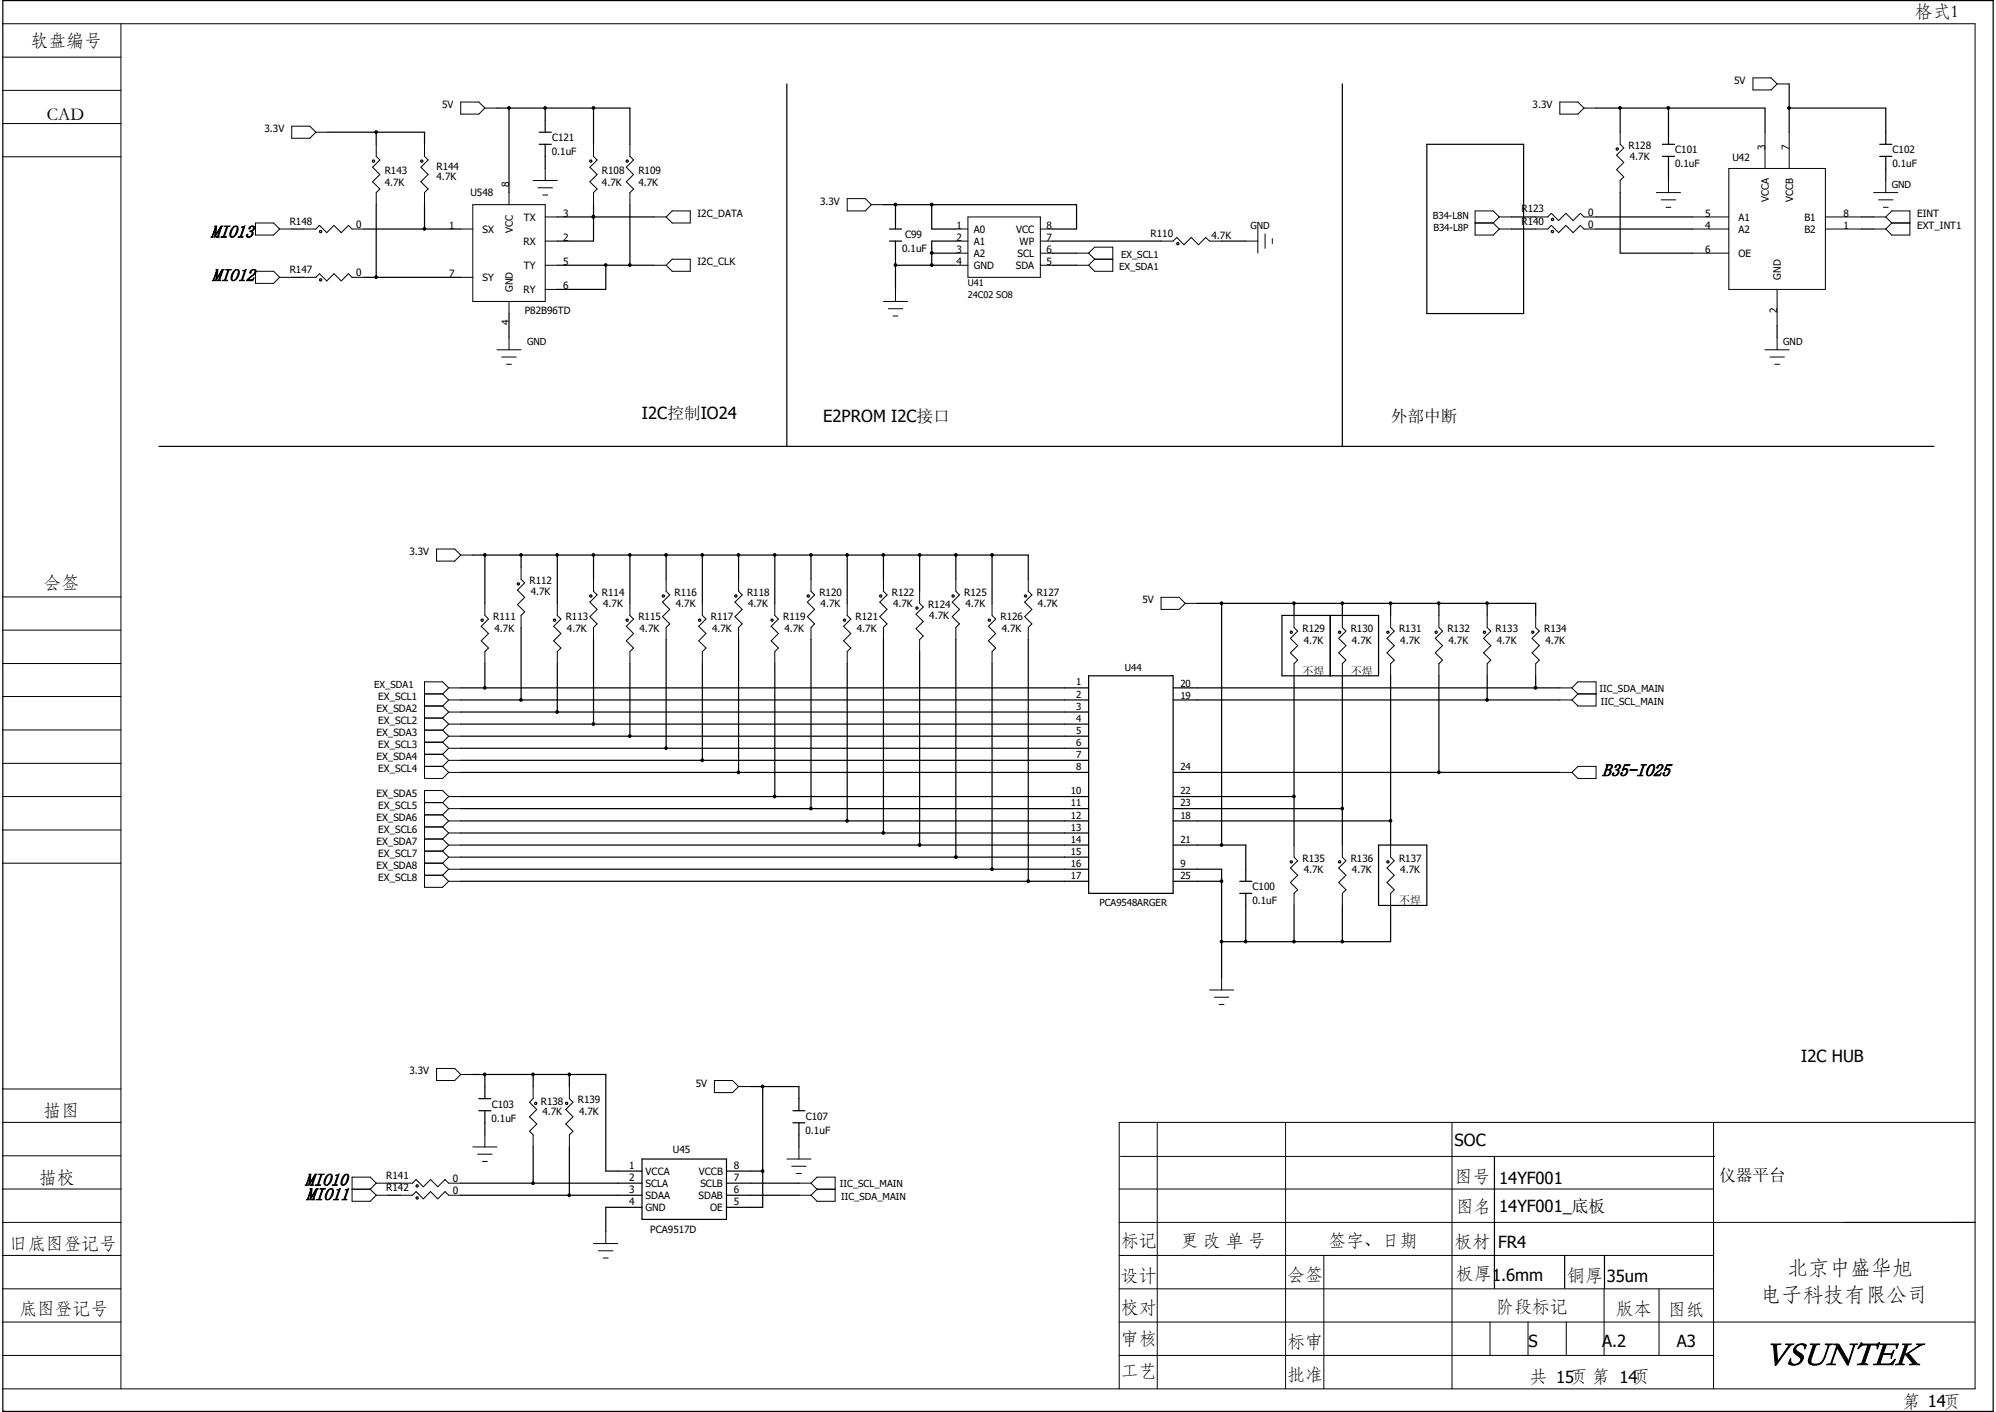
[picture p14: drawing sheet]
<svg xmlns="http://www.w3.org/2000/svg" width="420mm" height="297mm" viewBox="0 0 420 297" stroke-linecap="round" stroke-linejoin="round" font-family="sans-serif">
<defs><g id="words">
<text font-size="7.3" x="371.2" y="287.1">VSUNTEK</text>
<g font-size="4.4">
<text x="376.1" y="267.9">北京中盛华旭</text>
<text x="370.5" y="273.6">电子科技有限公司</text>
</g>
<g font-size="3.8">
<text x="402.9" y="3.5">格式1</text>
<text x="6.4" y="9.6">软盘编号</text>
<text x="9.9" y="25.2">CAD</text>
<text x="9.2" y="123.7">会签</text>
<text x="9.1" y="234.7">描图</text>
<text x="8.2" y="248.8">描校</text>
<text x="306.1" y="248.6">图号</text>
<text x="306.3" y="255">图名</text>
<text x="2" y="262.7">旧底图登记号</text>
<text x="235.8" y="262">标记</text>
<text x="248.5" y="262.2">更 改 单 号</text>
<text x="279.4" y="262.2">签字、日期</text>
<text x="306.1" y="262.3">板材</text>
<text x="235.8" y="269.5">设计</text>
<text x="270.8" y="269.2">会签</text>
<text x="306.3" y="268.9">板厚1.6mm</text>
<text x="329.7" y="269.5">铜厚</text>
<text x="314.8" y="276">阶段标记</text>
<text x="4" y="276.3">底图登记号</text>
<text x="235.8" y="276.3">校对</text>
<text x="340" y="276.3">版本</text>
<text x="350.9" y="276.5">图纸</text>
<text x="235.8" y="282.6">审核</text>
<text x="270.8" y="283.3">标审</text>
<text x="235.8" y="289.4">工艺</text>
<text x="270.8" y="290.4">批准</text>
<text x="321.9" y="290.8">共 15页 第 14页</text>
<text x="400.3" y="296">第 14页</text>
</g>
<g font-size="3.7">
<text x="44.4" y="50">MIO13</text>
<text x="44.6" y="59.1">MIO12</text>
<text x="337.1" y="163.2">B35-IO25</text>
<text x="64.2" y="249.4">MIO10</text>
<text x="64.4" y="252.4">MIO11</text>
</g>
<g font-size="3.5">
<text x="135.1" y="88.1">I2C控制IO24</text>
<text x="173.2" y="88.8">E2PROM I2C接口</text>
<text x="292.6" y="88.8">外部中断</text>
<text x="379" y="223.5">I2C HUB</text>
<text x="306.1" y="241">SOC</text>
<text x="315.5" y="249.1">14YF001</text>
<text x="361.7" y="248.4">仪器平台</text>
<text x="315.5" y="255">14YF001_底板</text>
<text x="315.2" y="262.6">FR4</text>
<text x="338.1" y="269.7">35um</text>
<text x="321.6" y="283.4">S</text>
<text x="337.1" y="283.4">A.2</text>
<text x="352.8" y="283.4">A3</text>
</g>
<g font-size="2.3">
<text x="274.1" y="141.9">不焊</text>
<text x="284.2" y="141.9">不焊</text>
<text x="294.4" y="190.2">不焊</text>
</g>
<g font-size="2.1">
<text x="364.9" y="17.7">5V</text>
<text x="93" y="22.7">5V</text>
<text x="322.5" y="22.7">3.3V</text>
<text x="55.7" y="27.8">3.3V</text>
<text x="116.2" y="29.7">C121</text>
<text x="91.9" y="35.7">R144</text>
<text x="116.1" y="32.6">0.1uF</text>
<text x="342.7" y="31.4">R128</text>
<text x="342.9" y="33.7">4.7K</text>
<text x="352.5" y="35.2">0.1uF</text>
<text x="352.5" y="32.2">C101</text>
<text x="364.5" y="33.9">U42</text>
<text x="371.4" y="31.6" transform="rotate(-90 371.4 31.6)">3</text>
<text x="376.5" y="31.6" transform="rotate(-90 376.5 31.6)">7</text>
<text x="398.2" y="35.2">0.1uF</text>
<text x="398.2" y="32.2">C102</text>
<text x="80.9" y="36.7">R143</text>
<text x="80.9" y="39.1">4.7K</text>
<text x="91.9" y="37.8">4.7K</text>
<text x="99" y="41.3">U548</text>
<text x="107.1" y="39.2" transform="rotate(-90 107.1 39.2)">8</text>
<text x="126.7" y="36.7">R108</text>
<text x="126.7" y="39.1">4.7K</text>
<text x="134.3" y="36.7">R109</text>
<text x="134.3" y="39.1">4.7K</text>
<text x="61" y="47.2">R148</text>
<text x="75" y="47.9">0</text>
<text x="110.2" y="46.4">TX</text>
<text x="118.5" y="45.6">3</text>
<text x="146.8" y="45.6">I2C_DATA</text>
<text x="172.6" y="43.1">3.3V</text>
<text x="320.2" y="44.7">R123</text>
<text x="320.2" y="47.2">R140</text>
<text x="334.2" y="45.4">0</text>
<text x="334.2" y="47.9">0</text>
<text x="358.8" y="45.6">5</text>
<text x="365.8" y="46.4">A1</text>
<text x="372.2" y="42.5" transform="rotate(-90 372.2 42.5)">VCCA</text>
<text x="377.3" y="42.5" transform="rotate(-90 377.3 42.5)">VCCB</text>
<text x="379.7" y="46.4">B1</text>
<text x="387.9" y="45.6">8</text>
<text x="403.4" y="45.6">EINT</text>
<text x="94.5" y="48.2">1</text>
<text x="101.5" y="49">SX</text>
<text x="107.9" y="48.9" transform="rotate(-90 107.9 48.9)">VCC</text>
<text x="110.2" y="51.5">RX</text>
<text x="118.5" y="50.7">2</text>
<text x="189.8" y="53">0.1uF</text>
<text x="190.5" y="50">C99</text>
<text x="201.3" y="48.2">1</text>
<text x="201.3" y="50.7">2</text>
<text x="201.3" y="53.3">3</text>
<text x="204.9" y="49">A0</text>
<text x="204.9" y="51.5">A1</text>
<text x="213.8" y="49">VCC</text>
<text x="214.5" y="51.5">WP</text>
<text x="220.2" y="53.3">6</text>
<text x="220.2" y="50.7">7</text>
<text x="220.2" y="48.2">8</text>
<text x="242.1" y="49.8">R110</text>
<text x="254.9" y="50.2">4.7K</text>
<text x="358.8" y="53.3">6</text>
<text x="358.8" y="48.2">4</text>
<text x="365.8" y="49">A2</text>
<text x="379.7" y="49">B2</text>
<text x="387.9" y="48.2">1</text>
<text x="403.4" y="48.2">EXT_INT1</text>
<text x="61" y="57.4">R147</text>
<text x="75" y="58.1">0</text>
<text x="94.5" y="58.3">7</text>
<text x="101.5" y="59.1">SY</text>
<text x="110.2" y="56.6">TY</text>
<text x="118.5" y="55.8">5</text>
<text x="146.8" y="55.8">I2C_CLK</text>
<text x="201.3" y="55.8">4</text>
<text x="204.9" y="54.1">A2</text>
<text x="204.9" y="56.6">GND</text>
<text x="213.7" y="56.6">SDA</text>
<text x="214.1" y="54.1">SCL</text>
<text x="220.2" y="55.8">5</text>
<text x="365.8" y="54.1">OE</text>
<text x="374.7" y="58.8" transform="rotate(-90 374.7 58.8)">GND</text>
<text x="107.9" y="61.4" transform="rotate(-90 107.9 61.4)">GND</text>
<text x="110.2" y="61.7">RY</text>
<text x="118.5" y="60.9">6</text>
<text x="373.9" y="65.8" transform="rotate(-90 373.9 65.8)">2</text>
<text x="107.1" y="68.4" transform="rotate(-90 107.1 68.4)">4</text>
<text x="110.4" y="66">P82B96TD</text>
<text x="86.1" y="116.8">3.3V</text>
<text x="111.4" y="122.9">R112</text>
<text x="111.7" y="125.2">4.7K</text>
<text x="126.7" y="125.4">R114</text>
<text x="141.9" y="125.4">R116</text>
<text x="157.2" y="125.4">R118</text>
<text x="172.4" y="125.4">R120</text>
<text x="187.7" y="125.4">R122</text>
<text x="202.9" y="125.4">R125</text>
<text x="218.1" y="125.4">R127</text>
<text x="103.8" y="130.5">R111</text>
<text x="119" y="130.5">R113</text>
<text x="126.9" y="127.8">4.7K</text>
<text x="134.3" y="130.5">R115</text>
<text x="142.2" y="127.8">4.7K</text>
<text x="149.6" y="130.5">R117</text>
<text x="157.4" y="127.8">4.7K</text>
<text x="164.8" y="130.5">R119</text>
<text x="172.7" y="127.8">4.7K</text>
<text x="180" y="130.5">R121</text>
<text x="187.9" y="127.8">4.7K</text>
<text x="195.3" y="127.9">R124</text>
<text x="195.5" y="130.3">4.7K</text>
<text x="203.2" y="127.8">4.7K</text>
<text x="210.5" y="130.5">R126</text>
<text x="218.4" y="127.8">4.7K</text>
<text x="240.4" y="126.9">5V</text>
<text x="104.1" y="132.8">4.7K</text>
<text x="119.3" y="132.8">4.7K</text>
<text x="134.6" y="132.8">4.7K</text>
<text x="149.8" y="132.8">4.7K</text>
<text x="165.1" y="132.8">4.7K</text>
<text x="180.3" y="132.8">4.7K</text>
<text x="210.8" y="132.8">4.7K</text>
<text x="274.1" y="133">R129</text>
<text x="274.3" y="135.4">4.7K</text>
<text x="284.2" y="133">R130</text>
<text x="284.5" y="135.4">4.7K</text>
<text x="294.4" y="133">R131</text>
<text x="294.6" y="135.4">4.7K</text>
<text x="304.5" y="133">R132</text>
<text x="304.8" y="135.4">4.7K</text>
<text x="314.7" y="133">R133</text>
<text x="315" y="135.4">4.7K</text>
<text x="324.9" y="133">R134</text>
<text x="325.2" y="135.4">4.7K</text>
<text x="79.2" y="149.8">EX_SDA2</text>
<text x="79.6" y="147.2">EX_SCL1</text>
<text x="79.2" y="154.9">EX_SDA3</text>
<text x="79.6" y="152.3">EX_SCL2</text>
<text x="79.2" y="159.9">EX_SDA4</text>
<text x="79.6" y="157.4">EX_SCL3</text>
<text x="79.2" y="167.6">EX_SDA5</text>
<text x="79.6" y="162.5">EX_SCL4</text>
<text x="79.2" y="172.7">EX_SDA6</text>
<text x="79.6" y="170.1">EX_SCL5</text>
<text x="79.2" y="177.8">EX_SDA7</text>
<text x="79.6" y="175.2">EX_SCL6</text>
<text x="79.2" y="182.8">EX_SDA8</text>
<text x="79.6" y="180.3">EX_SCL7</text>
<text x="79.6" y="185.4">EX_SCL8</text>
<text x="274.1" y="181.3">R135</text>
<text x="274.3" y="183.7">4.7K</text>
<text x="284.2" y="181.3">R136</text>
<text x="284.5" y="183.7">4.7K</text>
<text x="294.4" y="181.3">R137</text>
<text x="294.6" y="183.7">4.7K</text>
<text x="263.5" y="190.2">0.1uF</text>
<text x="263.6" y="187.2">C100</text>
<text x="86.1" y="226">3.3V</text>
<text x="103.5" y="233">C103</text>
<text x="113.8" y="232.4">R138</text>
<text x="121.6" y="232.1">R139</text>
<text x="146.4" y="228.6">5V</text>
<text x="103.4" y="235.9">0.1uF</text>
<text x="114.1" y="234.5">4.7K</text>
<text x="121.8" y="234.5">4.7K</text>
<text x="169.5" y="238.5">0.1uF</text>
<text x="169.5" y="235.5">C107</text>
<text x="132.4" y="245.8">1</text>
<text x="141.6" y="242.5">U45</text>
<text x="154.4" y="245.8">8</text>
<text x="81.3" y="247.9">R141</text>
<text x="81.3" y="250.5">R142</text>
<text x="95.3" y="248.6">0</text>
<text x="95.3" y="251.2">0</text>
<text x="132.4" y="248.4">2</text>
<text x="132.4" y="250.9">3</text>
<text x="135.8" y="247.1">VCCA</text>
<text x="135.8" y="249.7">SCLA</text>
<text x="147.1" y="247.1">VCCB</text>
<text x="147.4" y="249.7">SCLB</text>
<text x="154.4" y="250.9">6</text>
<text x="154.4" y="248.4">7</text>
<text x="132.4" y="253.4">4</text>
<text x="135.8" y="252.2">SDAA</text>
<text x="135.8" y="254.8">GND</text>
<text x="147" y="252.2">SDAB</text>
<text x="149.4" y="254.8">OE</text>
<text x="154.4" y="253.4">5</text>
<text x="136.8" y="259.4">PCA9517D</text>
</g>
<g font-size="2">
<text x="398.1" y="39.5">GND</text>
<text x="301.5" y="46.1">B34-L8N</text>
<text x="263.1" y="48.2">GND</text>
<text x="301.6" y="48.7">B34-L8P</text>
<text x="235.5" y="56.8">EX_SDA1</text>
<text x="235.9" y="54.3">EX_SCL1</text>
<text x="110.9" y="72.6">GND</text>
<text x="375.2" y="72.6">GND</text>
<text x="236.7" y="141.1">U44</text>
<text x="78.7" y="144.7">EX_SDA1</text>
<text x="226.4" y="144.2">1</text>
<text x="226.4" y="146.7">2</text>
<text x="226.4" y="149.3">3</text>
<text x="248.4" y="144.4">20</text>
<text x="248.4" y="147">19</text>
<text x="336.6" y="145.5">IIC_SDA_MAIN</text>
<text x="336.8" y="148.3">IIC_SCL_MAIN</text>
<text x="226.4" y="151.8">4</text>
<text x="226.4" y="154.3">5</text>
<text x="226.4" y="156.9">6</text>
<text x="226.4" y="159.4">7</text>
<text x="226.4" y="162">8</text>
<text x="248.4" y="162">24</text>
<text x="225.3" y="167">10</text>
<text x="248.4" y="167">22</text>
<text x="225.3" y="169.6">11</text>
<text x="225.3" y="172.2">12</text>
<text x="248.4" y="169.6">23</text>
<text x="248.4" y="172.2">18</text>
<text x="225.3" y="174.7">13</text>
<text x="225.3" y="177.2">14</text>
<text x="225.3" y="179.8">15</text>
<text x="248.4" y="177.2">21</text>
<text x="225.3" y="182.3">16</text>
<text x="225.3" y="184.9">17</text>
<text x="248.4" y="182.3">9</text>
<text x="248.4" y="184.9">25</text>
<text x="231.4" y="190.5">PCA9548ARGER</text>
<text x="176.7" y="249.6">IIC_SCL_MAIN</text>
<text x="177" y="252.4">IIC_SDA_MAIN</text>
</g>
<g font-size="1.9">
<text x="203.7" y="60.1">U41</text>
<text x="203.7" y="62.7">24C02 SO8</text>
</g>
</g></defs>
<g fill="none" stroke="#000" stroke-width=".25">
<path d="M.6 .1h418.8v296.8h-418.8zM165.6 17.7v76.2M282.4 17.7v76.2M376.5 17.7v10.1M69 27.8h20.3v2.6M79.2 27.8v2.6M104.6 22.7h27.9v7.7M107.1 22.7v17.8M113.5 30.4h2.5M113.5 27.8h2.5M114.7 22.7v5.1M114.7 30.4v5"/>
<path d="M124.9 22.7v7.7M300.2 30.4h20.4v35.6h-20.4zM335.8 22.7h35.6v5.1M340.9 22.7v5.1M349.8 30.4h2.5M349.8 32.9h2.5M351.1 22.7v7.7M351.1 32.9v5.1M376.5 22.7h20.3v7.7M395.5 30.4h2.6M395.5 32.9h2.6M396.8 32.9v5.1"/>
<path d="M61.4 48.2h2.5M61.4 58.3h2.5M76.6 48.2h20.3M76.6 58.3h20.3M79.2 43.1v15.2M89.3 43.1v5.1M117.3 55.8h20.3M117.3 45.6h20.3M124.9 45.6h.1M124.9 43.1v7.6h-7.6M127.5 55.8v5.1h-10.2M132.5 43.1v12.7"/>
<path d="M185.9 43.1h40.6v5.1h-5.1M187.2 50.7h2.5M187.2 48.2h2.5M188.4 43.1v5.1M188.4 50.7v10.2M188.4 55.8h12.7M196 43.1v5.1h5.1M196 53.3h5.1M201.1 50.7h-5.1v5.1M221.4 50.7h22.9M221.4 55.8h5.1M221.4 53.3h5.1"/>
<path d="M257 50.7h5.1M318.1 48.2h5M318.1 45.6h5M335.8 48.2h20.4M335.8 45.6h20.4M340.9 40.5v12.8h15.3M391.7 48.2h2.6M391.7 45.6h2.6M107.1 66v5M373.9 68.5v2.5M33.4 93.9h373.6M99.5 116.8h116.9v5"/>
<path d="M102 116.8v10.1M109.6 116.8v2.5M117.3 116.8v10.1M124.9 116.8v5M132.5 116.8v10.1M140.2 116.8v5M147.8 116.8v10.1M155.4 116.8v5M163 116.8v10.1M170.6 116.8v5M178.3 116.8v10.1M185.9 116.8v5"/>
<path d="M193.5 116.8v7.6M201.1 116.8v5M208.7 116.8v10.1M102 139.6v5.1M109.6 132v15.2M117.3 139.6v10.2M124.9 134.5v17.8M132.5 139.6v15.3M140.2 134.5v22.9M147.8 139.6v20.3M155.4 134.5v28M163 139.6v28"/>
<path d="M170.6 134.5v35.6M178.3 139.6v33.1M185.9 134.5v40.7M193.5 137.1v40.7M201.1 134.5v45.8M208.7 139.6v43.2M216.4 134.5v50.9M251.9 126.9h71.2v2.6M257 126.9v50.9M269.7 129.5h20.4v12.7h-20.4zM272.3 126.9v2.6M279.9 129.5v12.7"/>
<path d="M282.4 126.9v2.6M292.6 126.9v2.6M302.8 126.9v2.6M312.9 126.9v2.6M96.9 144.7h132.2M96.9 147.2h132.2M96.9 149.8h132.2M96.9 152.3h132.2M96.9 154.9h132.2M96.9 157.4h132.2M96.9 159.9h132.2M229.1 142.2h17.7v45.7h-17.7z"/>
<path d="M246.8 144.7h81.4M246.8 147.2h81.4M272.3 142.2v35.6M282.4 142.2v35.6M292.6 142.2v35.6M302.8 142.2v20.3M312.9 142.2v5M323.1 142.2v2.5M96.9 177.8h132.2M96.9 162.5h132.2M96.9 167.6h132.2M96.9 170.1h132.2"/>
<path d="M96.9 172.7h132.2M96.9 175.2h132.2M246.8 177.8h15.3v7.6M246.8 162.5h81.4M246.8 167.6h25.5M246.8 170.1h35.6M246.8 172.7h45.8M290.1 177.8h10.1v12.7h-10.1zM96.9 180.3h132.2M96.9 182.8h132.2M96.9 185.4h132.2M246.8 182.8h10.2v22.9"/>
<path d="M246.8 185.4h10.2M260.9 187.9h2.5M260.9 185.4h2.5M262.1 187.9v10.2M272.3 190.5v7.6M282.4 190.5v7.6M292.6 190.5v7.6h-35.6M99.5 226h28v20.3h7.6M100.8 233.6h2.5M100.8 231.1h2.5M102 226v5.1M102 233.6v5.1"/>
<path d="M112.2 226v2.6M119.8 226v2.6M157.9 228.6h10.2v5M160.5 228.6v25.4h-7.6M166.8 233.6h2.6M166.8 236.2h2.6M168.1 236.2v5.1M81.7 248.9h2.5M81.7 251.4h2.5M96.9 248.9h38.2M96.9 251.4h38.2M112.2 241.3v7.6"/>
<path d="M119.8 241.3v10.1M135.1 243.8h17.8v12.7h-17.8zM135.1 254h-7.6v5M152.9 246.3h7.6M152.9 248.9h15.2M152.9 251.4h15.2M314.5 243.3v27.7M329.2 264.1v6.9M337.6 264.1v6.9"/>
<circle cx="78.6" cy="33.9" r=".23"/>
<circle cx="88.8" cy="33.9" r=".23"/>
<circle cx="124.3" cy="33.9" r=".23"/>
<circle cx="132" cy="33.9" r=".23"/>
<circle cx="340.3" cy="31.3" r=".23"/>
<circle cx="67.5" cy="58.9" r=".23"/>
<circle cx="67.5" cy="48.7" r=".23"/>
<circle cx="247.8" cy="51.2" r=".23"/>
<circle cx="326.7" cy="46.2" r=".23"/>
<circle cx="326.7" cy="48.7" r=".23"/>
<circle cx="101.5" cy="130.5" r=".23"/>
<circle cx="109.1" cy="122.8" r=".23"/>
<circle cx="116.7" cy="130.5" r=".23"/>
<circle cx="124.3" cy="125.4" r=".23"/>
<circle cx="132" cy="130.5" r=".23"/>
<circle cx="139.6" cy="125.4" r=".23"/>
<circle cx="147.2" cy="130.5" r=".23"/>
<circle cx="154.8" cy="125.4" r=".23"/>
<circle cx="162.5" cy="130.5" r=".23"/>
<circle cx="170.1" cy="125.4" r=".23"/>
<circle cx="177.7" cy="130.5" r=".23"/>
<circle cx="185.3" cy="125.4" r=".23"/>
<circle cx="192.9" cy="127.9" r=".23"/>
<circle cx="200.6" cy="125.4" r=".23"/>
<circle cx="208.2" cy="130.5" r=".23"/>
<circle cx="215.8" cy="125.4" r=".23"/>
<circle cx="271.7" cy="133" r=".23"/>
<circle cx="281.9" cy="133" r=".23"/>
<circle cx="292" cy="133" r=".23"/>
<circle cx="302.2" cy="133" r=".23"/>
<circle cx="312.4" cy="133" r=".23"/>
<circle cx="322.5" cy="133" r=".23"/>
<circle cx="271.7" cy="181.3" r=".23"/>
<circle cx="281.9" cy="181.3" r=".23"/>
<circle cx="292" cy="181.3" r=".23"/>
<circle cx="112.7" cy="232.1" r=".23"/>
<circle cx="119.2" cy="232.1" r=".23"/>
<circle cx="87.8" cy="249.4" r=".23"/>
<circle cx="87.8" cy="252" r=".23"/>
</g>
<g fill="none" stroke="#000" stroke-width=".21">
<path d="M.5 12h24.9M.5 19h24.9M.5 5h415.1v287.1h-415.1M25.4 5v287.1M368.9 16.4h3.8l1.2 1.3-1.2 1.2h-3.8zM373.9 17.7h2.6M.5 26h24.9M.5 33h24.9M61.4 26.5h3.8l1.3 1.3-1.3 1.3h-3.8zM66.5 27.8h2.5M79.2 30.4v2.5l.7 .8-1.5 1.5 1.5 1.5-1.5 1.5 1.5 1.6-.7 .7v2.6M89.3 30.4v2.5l.8 .8-1.5 1.5 1.5 1.5-1.5 1.5 1.5 1.6-.8 .7v2.6"/>
<path d="M96.9 21.5h3.9l1.2 1.2-1.2 1.3h-3.9zM102 22.7h2.6M112.2 38h5.1M113.2 39.5h3M114.7 35.4v2.6M124.9 30.4v2.5l.7 .8-1.5 1.5 1.5 1.5-1.5 1.5 1.5 1.6-.7 .7v2.6M132.5 30.4v2.5l.8 .8-1.5 1.5 1.5 1.5-1.5 1.5 1.5 1.6-.8 .7v2.6M328.2 21.5h3.8l1.3 1.2-1.3 1.3h-3.8zM333.3 22.7h2.5M340.9 27.8v2.6l.8 .7-1.6 1.5 1.6 1.6-1.6 1.5 1.6 1.5-.8 .8v2.5M351.1 38v2.5M363.8 35.4h20.3v25.5h-20.3z"/>
<path d="M371.4 27.8v7.6M376.5 27.8v7.6M396.8 38v2.5M53.8 46.9h3.8l1.2 1.3-1.2 1.2h-3.8zM53.8 57.1h3.8l1.2 1.2-1.2 1.3h-3.8zM58.8 48.2h2.6M58.8 58.3h2.6M63.9 48.2h2.6l.7-.8 1.5 1.5 1.6-1.5 1.5 1.5 1.5-1.5 .8 .8h2.5M63.9 58.3h2.6l.7-.7 1.5 1.5 1.6-1.5 1.5 1.5 1.5-1.5 .8 .7h2.5M96.9 48.2h2.6M96.9 58.3h2.6M99.5 43.1h15.2v20.3h-15.2z"/>
<path d="M107.1 40.5v2.6M114.2 41h1M114.7 45.6h2.6M114.7 50.7h2.6M114.7 55.8h2.6M137.6 45.6h2.6M137.6 55.8h2.6M141.4 44.4h3.8v2.5h-3.8l-1.2-1.3zM141.4 54.5h3.8v2.6h-3.8l-1.2-1.3zM178.3 41.8h3.8l1.2 1.3-1.2 1.3h-3.8zM183.3 43.1h2.6M201.1 48.2h2.6"/>
<path d="M201.1 50.7h2.6M201.1 55.8h2.6M201.1 53.3h2.6M203.7 45.6h15.2v12.7h-15.2zM218.9 48.2h2.5M218.9 50.7h2.5M218.9 55.8h2.5M218.9 53.3h2.5M226.5 55.8h2.6M226.5 53.3h2.6M229.1 53.3l1.2 1.2M229.1 53.3l1.2-1.3h3.8v5.1h-3.8l-1.2-1.3"/>
<path d="M230.3 54.5h3.8M230.3 54.5l-1.2 1.3M244.3 50.7h2.5l.8-.7 1.5 1.5 1.6-1.5 1.5 1.5 1.5-1.5 .8 .7h2.5M262.1 50.7h2.6M264.7 48.2v5.1M266.2 49.2v3M267.7 50.2v1M310.4 46.9h3.8M314.2 46.9l1.3 1.3M315.5 48.2h2.6M315.5 45.6h2.6M315.5 45.6l-1.3 1.3"/>
<path d="M315.5 45.6l-1.3-1.2h-3.8v5h3.8l1.3-1.2M323.1 48.2h2.6l.7-.8 1.6 1.5 1.5-1.5 1.5 1.5 1.5-1.5 .8 .8h2.5M323.1 45.6h2.6l.7-.7 1.6 1.5 1.5-1.5 1.5 1.5 1.5-1.5 .8 .7h2.5M348.5 40.5h5.1M349.5 42h3.1M350.6 43.6h1M356.2 48.2h7.6M356.2 45.6h7.6M356.2 53.3h7.6M384.1 48.2h7.6M384.1 45.6h7.6M394.3 48.2h2.5"/>
<path d="M394.3 45.6h2.5M394.3 40.5h5M395.3 42h3M396.3 43.6h1M396.8 45.6l1.3-1.2h3.8v5h-3.8l-1.3-1.2M396.8 45.6l1.3 1.3M398.1 46.9h3.8M398.1 46.9l-1.3 1.3M104.6 73.6h5M105.6 75.1h3M106.6 76.6h1M107.1 63.4v2.6"/>
<path d="M107.1 71v2.6M114.7 60.9h2.6M185.9 63.4h5.1M186.9 64.9h3M187.9 66.5h1M188.4 60.9v2.5M371.4 73.6h5.1M372.4 75.1h3.1M373.4 76.6h1M373.9 60.9v7.6M373.9 71v2.6M91.9 115.5h3.8l1.2 1.3-1.2 1.2h-3.8z"/>
<path d="M96.9 116.8h2.6M109.6 119.3v2.5l.8 .8-1.5 1.5 1.5 1.5-1.5 1.6 1.5 1.5-.8 .8v2.5M.5 125.6h24.9M.5 132.5h24.9M.5 139.6h24.9M102 126.9v2.6l.8 .7-1.5 1.5 1.5 1.6-1.5 1.5 1.5 1.5-.8 .8v2.5M117.3 126.9v2.6l.7 .7-1.5 1.5 1.5 1.6-1.5 1.5 1.5 1.5-.7 .8v2.5M124.9 121.8v2.6l.7 .7-1.5 1.6 1.5 1.5-1.5 1.5 1.5 1.5-.7 .8v2.5M132.5 126.9v2.6l.8 .7-1.5 1.5 1.5 1.6-1.5 1.5 1.5 1.5-.8 .8v2.5M140.2 121.8v2.6l.7 .7-1.5 1.6 1.5 1.5-1.5 1.5 1.5 1.5-.7 .8v2.5M147.8 126.9v2.6l.7 .7-1.5 1.5 1.5 1.6-1.5 1.5 1.5 1.5-.7 .8v2.5M155.4 121.8v2.6l.8 .7-1.6 1.6 1.6 1.5-1.6 1.5 1.6 1.5-.8 .8v2.5"/>
<path d="M163 126.9v2.6l.8 .7-1.5 1.5 1.5 1.6-1.5 1.5 1.5 1.5-.8 .8v2.5M170.6 121.8v2.6l.8 .7-1.5 1.6 1.5 1.5-1.5 1.5 1.5 1.5-.8 .8v2.5M178.3 126.9v2.6l.7 .7-1.5 1.5 1.5 1.6-1.5 1.5 1.5 1.5-.7 .8v2.5M185.9 121.8v2.6l.7 .7-1.5 1.6 1.5 1.5-1.5 1.5 1.5 1.5-.7 .8v2.5M193.5 124.4v2.5l.8 .8-1.6 1.5 1.6 1.5-1.6 1.5 1.6 1.6-.8 .7v2.6M201.1 121.8v2.6l.8 .7-1.5 1.6 1.5 1.5-1.5 1.5 1.5 1.5-.8 .8v2.5M208.7 126.9v2.6l.8 .7-1.5 1.5 1.5 1.6-1.5 1.5 1.5 1.5-.8 .8v2.5M216.4 121.8v2.6l.7 .7-1.5 1.6 1.5 1.5-1.5 1.5 1.5 1.5-.7 .8v2.5M244.3 125.6h3.8l1.3 1.3-1.3 1.3h-3.8zM249.4 126.9h2.5M272.3 129.5v2.5l.7 .8-1.5 1.5 1.5 1.5-1.5 1.5 1.5 1.6-.7 .7v2.6M282.4 129.5v2.5l.8 .8-1.5 1.5 1.5 1.5-1.5 1.5 1.5 1.6-.8 .7v2.6"/>
<path d="M292.6 129.5v2.5l.8 .8-1.6 1.5 1.6 1.5-1.6 1.5 1.6 1.6-.8 .7v2.6M302.8 129.5v2.5l.7 .8-1.5 1.5 1.5 1.5-1.5 1.5 1.5 1.6-.7 .7v2.6M312.9 129.5v2.5l.8 .8-1.5 1.5 1.5 1.5-1.5 1.5 1.5 1.6-.8 .7v2.6M323.1 129.5v2.5l.8 .8-1.5 1.5 1.5 1.5-1.5 1.5 1.5 1.6-.8 .7v2.6M.5 146.5h24.9M.5 153.5h24.9M89.3 146h3.8M89.3 148.5h3.8M89.3 151h3.8M89.3 153.6h3.8M89.3 156.1h3.8M89.3 158.7h3.8"/>
<path d="M93.1 146l1.3 1.2M93.1 148.5l1.3 1.3M93.1 151l1.3 1.3M93.1 153.6l1.3 1.3M93.1 156.1l1.3 1.3M93.1 158.7l1.3 1.2M94.4 144.7l-1.3-1.3h-3.8v20.3h3.8l1.3-1.2M94.4 144.7l-1.3 1.3M94.4 159.9l-1.3 1.3M94.4 144.7h2.5M94.4 147.2h2.5M94.4 147.2l-1.3 1.3"/>
<path d="M94.4 149.8h2.5M94.4 149.8l-1.3 1.2M94.4 152.3h2.5M94.4 152.3l-1.3 1.3M94.4 154.9h2.5M94.4 154.9l-1.3 1.2M94.4 157.4h2.5M94.4 157.4l-1.3 1.3M94.4 159.9h2.5M328.2 144.7h2.6M328.2 147.2h2.6M330.8 144.7l1.2-1.3h3.8v5.1h-3.8l-1.2-1.3"/>
<path d="M330.8 144.7l1.2 1.3M332 146h3.8M332 146l-1.2 1.2M.5 167.6h24.9M.5 160.6h24.9M.5 174.6h24.9M89.3 161.2h3.8M89.3 168.8h3.8M89.3 171.4h3.8M89.3 173.9h3.8M89.3 176.5h3.8M89.3 179h3.8"/>
<path d="M93.1 161.2l1.3 1.3M93.1 168.8l1.3 1.3M93.1 171.4l1.3 1.3M93.1 173.9l1.3 1.3M93.1 176.5l1.3 1.3M93.1 179l1.3 1.3M94.4 167.6h2.5M94.4 167.6l-1.3-1.3h-3.8v20.3h3.8l1.3-1.2M94.4 175.2l-1.3 1.3M94.4 177.8l-1.3 1.2M94.4 162.5h2.5M94.4 167.6l-1.3 1.2"/>
<path d="M94.4 170.1h2.5M94.4 170.1l-1.3 1.3M94.4 172.7h2.5M94.4 172.7l-1.3 1.2M94.4 175.2h2.5M94.4 177.8h2.5M272.3 177.8v2.5l.7 .8-1.5 1.5 1.5 1.5-1.5 1.5 1.5 1.6-.7 .7v2.6M282.4 177.8v2.5l.8 .8-1.5 1.5 1.5 1.5-1.5 1.5 1.5 1.6-.8 .7v2.6M292.6 177.8v2.5l.8 .8-1.6 1.5 1.6 1.5-1.6 1.5 1.6 1.6-.8 .7v2.6M328.2 162.5h2.6M330.8 162.5l1.2-1.3h3.8v2.5h-3.8zM.5 181.6h24.9"/>
<path d="M89.3 181.6h3.8M89.3 184.1h3.8M93.1 181.6l1.3 1.2M93.1 184.1l1.3 1.3M94.4 180.3h2.5M94.4 180.3l-1.3 1.3M94.4 182.8h2.5M94.4 182.8l-1.3 1.3M94.4 185.4h2.5M254.5 208.2h5.1M255.5 209.8h3.1M256.5 211.3h1.1"/>
<path d="M257 205.7v2.5M.5 229.1h24.9M.5 236.1h24.9M91.9 224.7h3.8l1.2 1.3-1.2 1.3h-3.8zM96.9 226h2.6M102 238.7v2.6M112.2 228.6v2.5l-.8 .8 1.5 1.5-1.5 1.5 1.5 1.5-1.5 1.6 .8 .7v2.6M119.8 228.6v2.5l.8 .8-1.6 1.5 1.6 1.5-1.6 1.5 1.6 1.6-.8 .7v2.6M150.3 227.3h3.8l1.3 1.3-1.3 1.2h-3.8zM155.4 228.6h2.5M243.5 236.1v56M270.5 236.1v56"/>
<path d="M305.5 236.1v56M360.6 236.1v56M415.6 236.1h-180.1v56M.5 257.1h24.9M.5 243.1h24.9M.5 250.1h24.9M74.1 250.1h3.8M77.9 250.1l1.3 1.3M79.2 248.9h2.5M79.2 251.4h2.5M79.2 248.9l-1.3-1.3h-3.8v5.1h3.8l1.3-1.3M79.2 248.9l-1.3 1.2"/>
<path d="M84.2 248.9h2.6l.7-.8 1.6 1.5 1.5-1.5 1.5 1.5 1.5-1.5 .8 .8h2.5M84.2 251.4h2.6l.7-.7 1.6 1.5 1.5-1.5 1.5 1.5 1.5-1.5 .8 .7h2.5M99.5 241.3h5.1M100.5 242.8h3M101.5 244.3h1M127.5 259v2.6M165.6 243.8h5M166.6 245.3h3M167.6 246.8h1M168.1 248.9h2.5M168.1 251.4h2.5M168.1 241.3v2.5"/>
<path d="M170.6 248.9l1.3 1.2M170.6 248.9l1.3-1.3h3.8v5.1h-3.8l-1.3-1.3M171.9 250.1h3.8M171.9 250.1l-1.3 1.3M235.5 257.1h180.1M235.5 250.1h125.1M235.8 243.2h125M.5 264.1h24.9M.5 271.1h24.9M.5 278.1h24.9M124.9 261.6h5.1M125.9 263.1h3.1"/>
<path d="M126.9 264.6h1.1M235.5 264.1h125.1M235.5 271.1h125.1M235.5 278.1h180.1M278.6 264.1v28M313.5 278.1v7M321.5 278.1v7M329.6 278.1v7M337.5 271.1v14M349.1 271.1v14M.5 285.1h24.9M235.5 285.1h125.1"/>
</g>
<g fill="#000" stroke="#000" stroke-width=".21">
<circle cx="79.1" cy="27.8" r=".29"/>
<circle cx="107.1" cy="22.7" r=".29"/>
<circle cx="114.7" cy="22.7" r=".29"/>
<circle cx="124.9" cy="22.7" r=".29"/>
<circle cx="340.9" cy="22.7" r=".3"/>
<circle cx="351" cy="22.7" r=".3"/>
<circle cx="376.4" cy="22.7" r=".3"/>
<circle cx="79.1" cy="58.3" r=".29"/>
<circle cx="89.3" cy="48.1" r=".29"/>
<circle cx="124.9" cy="45.6" r=".29"/>
<circle cx="127.4" cy="55.8" r=".29"/>
<circle cx="132.5" cy="55.8" r=".29"/>
<circle cx="188.4" cy="55.8" r=".29"/>
<circle cx="188.4" cy="43" r=".29"/>
<circle cx="196" cy="53.2" r=".3"/>
<circle cx="196" cy="43" r=".3"/>
<circle cx="196" cy="55.8" r=".3"/>
<circle cx="102" cy="116.7" r=".29"/>
<circle cx="109.6" cy="116.7" r=".29"/>
<circle cx="117.2" cy="116.7" r=".29"/>
<circle cx="124.9" cy="116.7" r=".29"/>
<circle cx="132.5" cy="116.7" r=".29"/>
<circle cx="140.1" cy="116.7" r=".29"/>
<circle cx="147.8" cy="116.7" r=".29"/>
<circle cx="155.4" cy="116.7" r=".29"/>
<circle cx="163" cy="116.7" r=".29"/>
<circle cx="170.6" cy="116.7" r=".29"/>
<circle cx="178.2" cy="116.7" r=".29"/>
<circle cx="185.9" cy="116.7" r=".29"/>
<circle cx="193.5" cy="116.7" r=".3"/>
<circle cx="201.1" cy="116.7" r=".3"/>
<circle cx="208.7" cy="116.7" r=".3"/>
<circle cx="257" cy="126.9" r=".29"/>
<circle cx="272.3" cy="126.9" r=".29"/>
<circle cx="282.4" cy="126.9" r=".29"/>
<circle cx="292.6" cy="126.9" r=".29"/>
<circle cx="302.7" cy="126.9" r=".29"/>
<circle cx="312.9" cy="126.9" r=".29"/>
<circle cx="102" cy="144.7" r=".29"/>
<circle cx="109.6" cy="147.2" r=".29"/>
<circle cx="117.2" cy="149.8" r=".29"/>
<circle cx="124.9" cy="152.3" r=".29"/>
<circle cx="132.5" cy="154.8" r=".29"/>
<circle cx="140.1" cy="157.4" r=".29"/>
<circle cx="147.8" cy="159.9" r=".29"/>
<circle cx="312.9" cy="147.2" r=".29"/>
<circle cx="323.1" cy="144.7" r=".3"/>
<circle cx="155.4" cy="162.5" r=".29"/>
<circle cx="163" cy="167.5" r=".29"/>
<circle cx="170.6" cy="170.1" r=".29"/>
<circle cx="178.2" cy="172.7" r=".29"/>
<circle cx="185.9" cy="175.2" r=".29"/>
<circle cx="193.5" cy="177.7" r=".3"/>
<circle cx="257" cy="177.7" r=".29"/>
<circle cx="272.3" cy="167.5" r=".29"/>
<circle cx="282.4" cy="170.1" r=".29"/>
<circle cx="292.6" cy="172.7" r=".29"/>
<circle cx="302.7" cy="162.5" r=".29"/>
<circle cx="201.1" cy="180.3" r=".3"/>
<circle cx="208.7" cy="182.8" r=".3"/>
<circle cx="216.4" cy="185.4" r=".3"/>
<circle cx="257" cy="185.4" r=".29"/>
<circle cx="257" cy="198.1" r=".29"/>
<circle cx="262.1" cy="198.1" r=".29"/>
<circle cx="272.3" cy="198.1" r=".29"/>
<circle cx="282.4" cy="198.1" r=".29"/>
<circle cx="102" cy="226" r=".29"/>
<circle cx="112.2" cy="226" r=".29"/>
<circle cx="119.8" cy="226" r=".29"/>
<circle cx="160.5" cy="228.5" r=".29"/>
<circle cx="112.2" cy="248.9" r=".29"/>
<circle cx="119.8" cy="251.4" r=".29"/>
<circle cx="160.5" cy="246.3" r=".29"/>
</g>
<use href="#words"/>
</svg>
